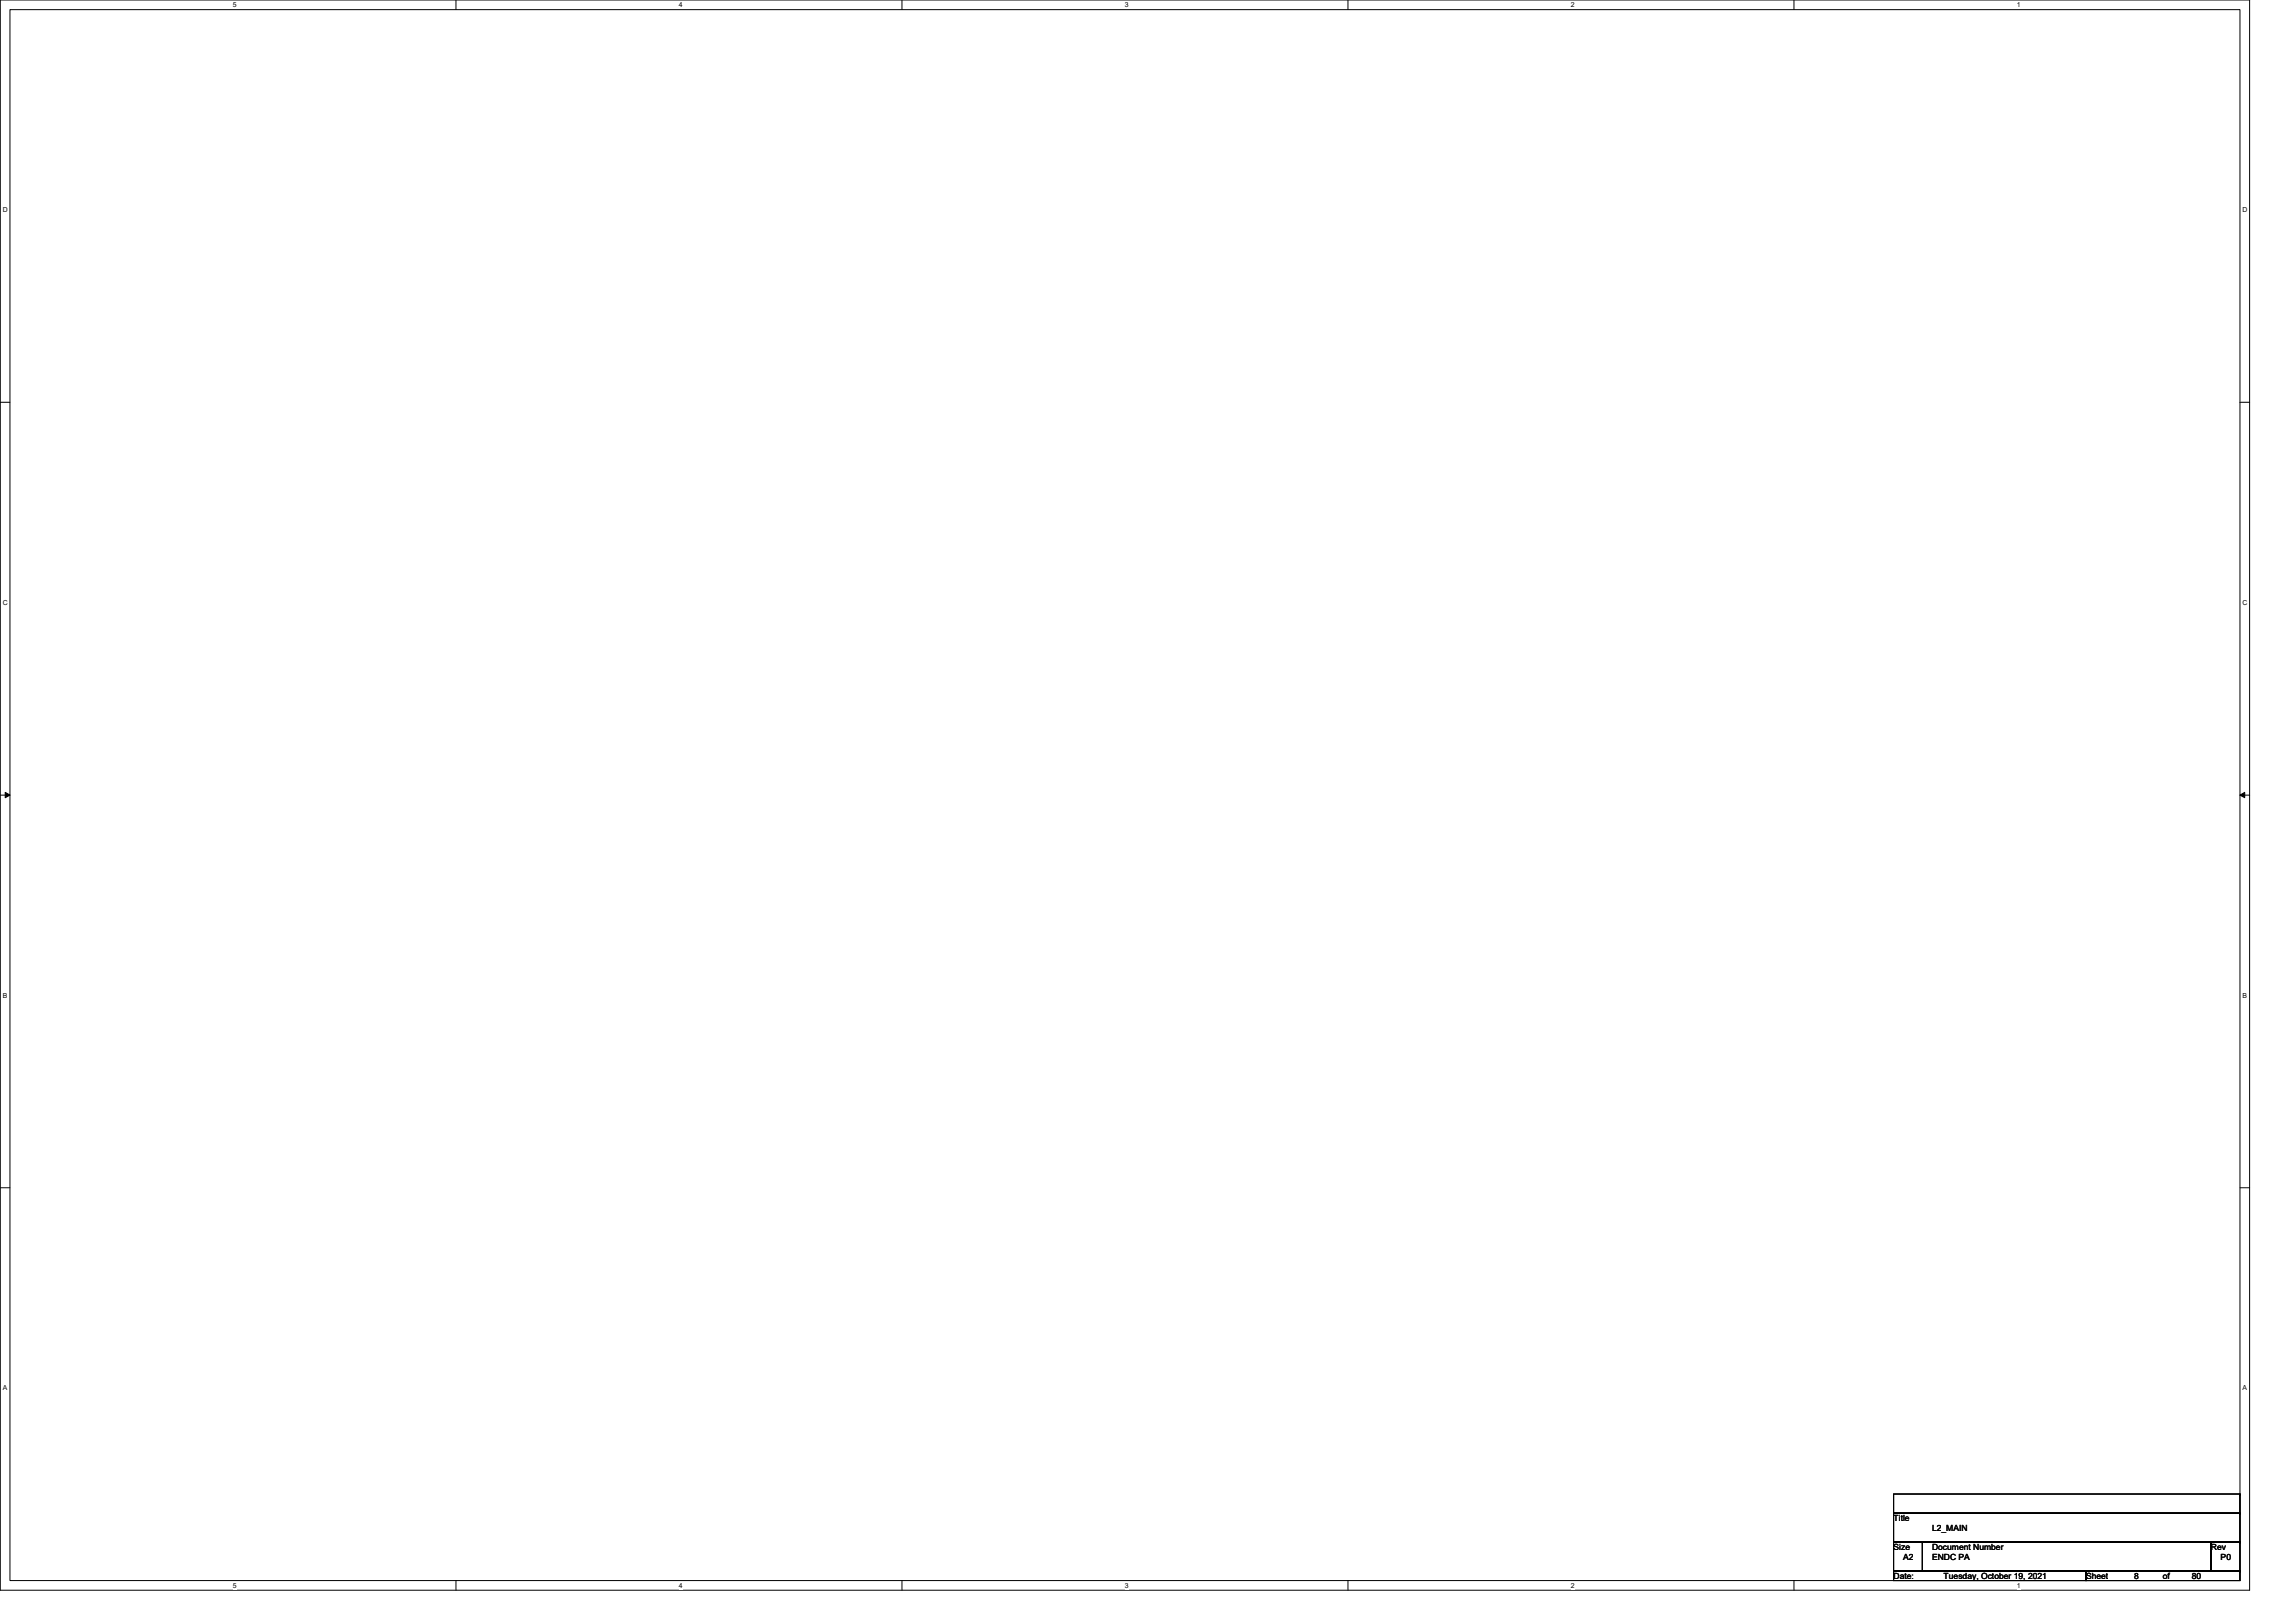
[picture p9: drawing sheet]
<svg xmlns="http://www.w3.org/2000/svg" width="297mm" height="210mm" viewBox="0 0 297 210" stroke-linecap="round" stroke-linejoin="round" font-family="sans-serif">
<defs><g id="words">
<g font-size="1.1">
<text x="245" y="196.8">Title</text>
<text x="245" y="200.5">Size</text>
<text x="246.2" y="201.8">A2</text>
<text x="250" y="200.5">Document Number</text>
<text x="250" y="201.8">ENDC PA</text>
<text x="250" y="198">L2_MAIN</text>
<text x="286" y="200.5">Rev</text>
<text x="287.3" y="201.8">P0</text>
<text x="245" y="204.3">Date:</text>
<text x="251.5" y="204.3">Tuesday, October 19, 2021</text>
<text x="269.9" y="204.3">Sheet</text>
<text x="276.1" y="204.3">8</text>
<text x="279.8" y="204.3">of</text>
<text x="283.6" y="204.3">80</text>
</g>
<g font-size=".9">
<text x="30.1" y="1">5</text>
<text x="87.8" y="1">4</text>
<text x="145.5" y="1">3</text>
<text x="203.2" y="1">2</text>
<text x="260.9" y="1">1</text>
<text x=".4" y="27.5">D</text>
<text x="290.1" y="27.5">D</text>
<text x=".4" y="78.3">C</text>
<text x="290.1" y="78.3">C</text>
<text x=".4" y="129.1">B</text>
<text x="290.1" y="129.1">B</text>
<text x=".4" y="179.9">A</text>
<text x="290.1" y="179.9">A</text>
<text x="30.1" y="205.4">5</text>
<text x="87.8" y="205.4">4</text>
<text x="145.5" y="205.4">3</text>
<text x="203.2" y="205.4">2</text>
<text x="260.9" y="205.4">1</text>
</g>
</g></defs>
<path d="M0 0h291v205.7h-291zM1.3 1.2h288.5v203.3h-288.5z" fill="none" stroke="#000" stroke-width=".13"/>
<g fill="#fff">
<path d="M30.1 .1h.5v1h-.5z"/>
<path d="M30.1 204.6h.5v1h-.5z"/>
</g>
<path d="M59 0v1.2M59 204.5v1.2" fill="none" stroke="#000" stroke-width=".13"/>
<g fill="#fff">
<path d="M87.8 .1h.5v1h-.5z"/>
<path d="M87.8 204.6h.5v1h-.5z"/>
</g>
<path d="M116.7 0v1.2M116.7 204.5v1.2" fill="none" stroke="#000" stroke-width=".13"/>
<g fill="#fff">
<path d="M145.5 .1h.5v1h-.5z"/>
<path d="M145.5 204.6h.5v1h-.5z"/>
</g>
<path d="M174.4 0v1.2M174.4 204.5v1.2" fill="none" stroke="#000" stroke-width=".13"/>
<g fill="#fff">
<path d="M203.2 .1h.5v1h-.5z"/>
<path d="M203.2 204.6h.5v1h-.5z"/>
</g>
<path d="M232.1 0v1.2M232.1 204.5v1.2" fill="none" stroke="#000" stroke-width=".13"/>
<g fill="#fff">
<path d="M260.9 .1h.5v1h-.5z"/>
<path d="M260.9 204.6h.5v1h-.5z"/>
<path d="M.4 26.6h.6v1h-.6z"/>
<path d="M290.1 26.6h.6v1h-.6z"/>
<path d="M.4 77.4h.6v1h-.6z"/>
<path d="M290.1 77.4h.6v1h-.6z"/>
</g>
<path d="M0 52h1.3M289.8 52h1.2" fill="none" stroke="#000" stroke-width=".13"/>
<g fill="#fff">
<path d="M.4 128.3h.5v1h-.5z"/>
<path d="M290.1 128.3h.6v1h-.6z"/>
</g>
<path d="M0 102.9h1.3M289.8 102.9h1.2" fill="none" stroke="#000" stroke-width=".13"/>
<path d="M.7 102.5l.6 .4-.6 .3zM289.8 102.9l.6-.4v.7z" fill="#000" stroke="#000" stroke-width=".13"/>
<g fill="#fff">
<path d="M.4 179.1h.5v1h-.5z"/>
<path d="M290.1 179.1h.6v1h-.6z"/>
</g>
<g fill="none" stroke="#000" stroke-width=".13">
<path d="M0 153.7h1.3M289.8 153.7h1.2M245 199.5h3.7v3.7h-3.7zM245 193.3h44.8v2.5h-44.8zM245 195.8h44.8v3.7h-44.8zM248.7 199.5h.1M248.7 199.5h37.3v3.7h-37.3zM286 199.5h.1M286 199.5h3.8v3.7h-3.8zM289.8 193.3h.1M289.8 195.8h.1M289.8 199.5h.1"/>
<path d="M245 203.2h24.9v1.3h-24.9zM269.9 203.2h.1M269.9 203.2h19.9v1.3h-19.9zM289.8 203.2h.1"/>
</g>
<use href="#words"/>
</svg>
